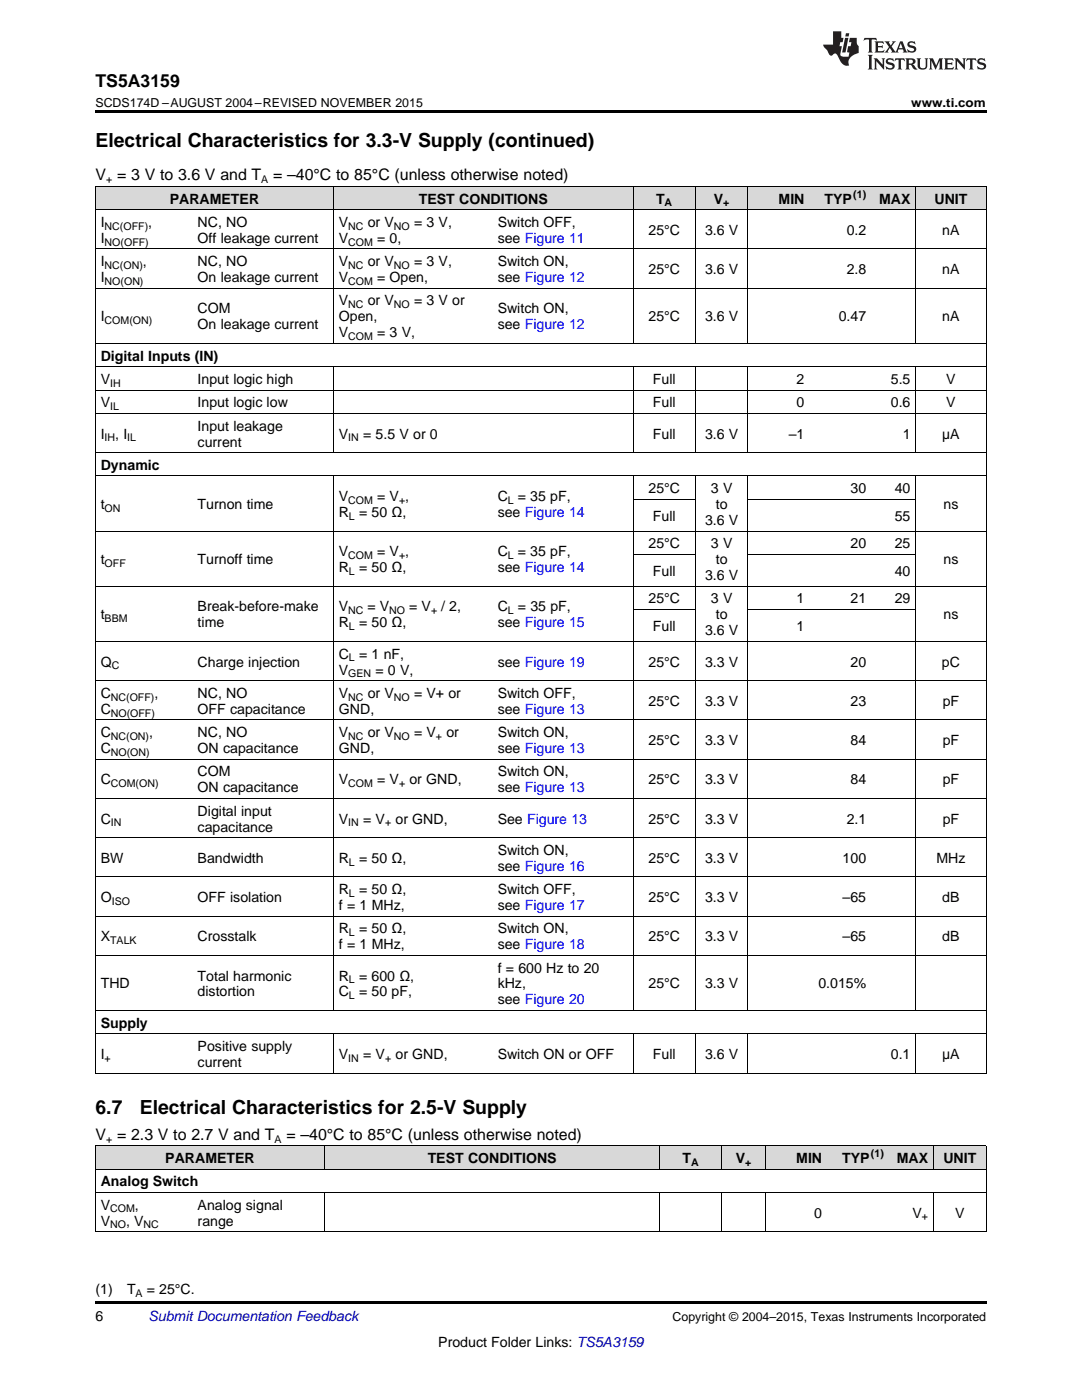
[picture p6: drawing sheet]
<svg xmlns="http://www.w3.org/2000/svg" width="216mm" height="279mm" viewBox="0 0 216 279" stroke-linecap="round" stroke-linejoin="round" font-family="sans-serif">
<defs><g id="words">
<g font-size="3.9">
<text x="19" y="29.3">Electrical Characteristics for 3.3-V Supply (continued)</text>
<text x="19" y="222.3">6.7</text>
<text x="27.9" y="222.3">Electrical Characteristics for 2.5-V Supply</text>
</g>
<text font-size="3.5" x="19" y="17.3">TS5A3159</text>
<g font-size="3.2">
<text x="19" y="36">V = 3 V to 3.6 V and T</text>
<text x="54.5" y="36">= –40°C to 85°C (unless otherwise noted)</text>
<text x="19" y="227.4">V = 2.3 V to 2.7 V and T</text>
<text x="57.1" y="227.4">= –40°C to 85°C (unless otherwise noted)</text>
</g>
<g font-size="2.8">
<text x="33.9" y="40.6">PARAMETER</text>
<text x="83.6" y="40.6">TEST CONDITIONS</text>
<text x="130.9" y="40.6">T</text>
<text x="142.5" y="40.6">V</text>
<text x="155.4" y="40.6">MIN</text>
<text x="164.5" y="40.6">TYP</text>
<text x="175.4" y="40.6">MAX</text>
<text x="186.5" y="40.6">UNIT</text>
<text x="20.1" y="45.3">I</text>
<text x="29.6" y="45.3">,</text>
<text x="39.4" y="45.3">NC, NO</text>
<text x="67.6" y="45.3">V</text>
<text x="73.4" y="45.3">or V</text>
<text x="82.6" y="45.3">= 3 V,</text>
<text x="99.3" y="45.3">Switch OFF,</text>
<text x="129.4" y="46.9">25°C</text>
<text x="140.7" y="46.9">3.6 V</text>
<text x="168.9" y="46.9">0.2</text>
<text x="188" y="46.9">nA</text>
<text x="20.1" y="48.5">I</text>
<text x="20.1" y="53.1">I</text>
<text x="28.5" y="53.1">,</text>
<text x="39.4" y="48.5">Off leakage current</text>
<text x="39.4" y="53.1">NC, NO</text>
<text x="67.6" y="48.5">V</text>
<text x="67.6" y="53.1">V</text>
<text x="73.4" y="53.1">or V</text>
<text x="75.2" y="48.5">= 0,</text>
<text x="82.6" y="53.1">= 3 V,</text>
<text x="99.3" y="48.5">see Figure 11</text>
<text x="99.3" y="53.1">Switch ON,</text>
<text x="20.1" y="56.3">I</text>
<text x="39.4" y="56.3">On leakage current</text>
<text x="67.6" y="56.3">V</text>
<text x="75.2" y="56.3">= Open,</text>
<text x="99.3" y="56.3">see Figure 12</text>
<text x="129.4" y="54.7">25°C</text>
<text x="140.7" y="54.7">3.6 V</text>
<text x="168.9" y="54.7">2.8</text>
<text x="188" y="54.7">nA</text>
<text x="20.1" y="64.1">I</text>
<text x="39.4" y="62.5">COM</text>
<text x="39.4" y="65.7">On leakage current</text>
<text x="67.6" y="61">V</text>
<text x="67.6" y="64.1">Open,</text>
<text x="73.4" y="61">or V</text>
<text x="82.6" y="61">= 3 V or</text>
<text x="99.3" y="62.5">Switch ON,</text>
<text x="99.3" y="65.7">see Figure 12</text>
<text x="129.4" y="64.1">25°C</text>
<text x="140.7" y="64.1">3.6 V</text>
<text x="167.4" y="64.1">0.47</text>
<text x="188" y="64.1">nA</text>
<text x="20.1" y="72">Digital Inputs (IN)</text>
<text x="67.6" y="67.3">V</text>
<text x="75.2" y="67.3">= 3 V,</text>
<text x="20.1" y="76.6">V</text>
<text x="39.4" y="76.6">Input logic high</text>
<text x="130.3" y="76.6">Full</text>
<text x="159" y="76.6">2</text>
<text x="177.8" y="76.6">5.5</text>
<text x="188.8" y="76.6">V</text>
<text x="20.1" y="81.3">V</text>
<text x="39.4" y="81.3">Input logic low</text>
<text x="130.3" y="81.3">Full</text>
<text x="159" y="81.3">0</text>
<text x="177.8" y="81.3">0.6</text>
<text x="188.8" y="81.3">V</text>
<text x="20.1" y="87.5">I</text>
<text x="23" y="87.5">, I</text>
<text x="39.4" y="85.9">Input leakage</text>
<text x="39.4" y="89.1">current</text>
<text x="67.6" y="87.5">V</text>
<text x="72.5" y="87.5">= 5.5 V or 0</text>
<text x="130.3" y="87.5">Full</text>
<text x="140.7" y="87.5">3.6 V</text>
<text x="157.4" y="87.5">–1</text>
<text x="180.1" y="87.5">1</text>
<text x="188" y="87.5">µA</text>
<text x="20.1" y="93.8">Dynamic</text>
<text x="20.1" y="101.6">t</text>
<text x="39.4" y="101.6">Turnon time</text>
<text x="67.6" y="100">V</text>
<text x="75.2" y="100">= V ,</text>
<text x="99.3" y="100">C</text>
<text x="103.3" y="100">= 35 pF,</text>
<text x="129.4" y="98.4">25°C</text>
<text x="141.9" y="98.4">3 V</text>
<text x="142.8" y="101.6">to</text>
<text x="169.7" y="98.4">30</text>
<text x="178.5" y="98.4">40</text>
<text x="188.3" y="101.6">ns</text>
<text x="67.6" y="103.2">R</text>
<text x="71.6" y="103.2">= 50 Ω,</text>
<text x="99.3" y="103.2">see Figure 14</text>
<text x="130.3" y="103.9">Full</text>
<text x="140.7" y="104.8">3.6 V</text>
<text x="178.5" y="103.9">55</text>
<text x="20.1" y="112.6">t</text>
<text x="39.4" y="112.6">Turnoff time</text>
<text x="67.6" y="111">V</text>
<text x="75.2" y="111">= V ,</text>
<text x="99.3" y="111">C</text>
<text x="103.3" y="111">= 35 pF,</text>
<text x="129.4" y="109.4">25°C</text>
<text x="141.9" y="109.4">3 V</text>
<text x="142.8" y="112.6">to</text>
<text x="169.7" y="109.4">20</text>
<text x="178.5" y="109.4">25</text>
<text x="188.3" y="112.6">ns</text>
<text x="67.6" y="114.2">R</text>
<text x="71.6" y="114.2">= 50 Ω,</text>
<text x="99.3" y="114.2">see Figure 14</text>
<text x="130.3" y="114.9">Full</text>
<text x="140.7" y="115.8">3.6 V</text>
<text x="178.5" y="114.9">40</text>
<text x="20.1" y="123.6">t</text>
<text x="39.4" y="122">Break-before-make</text>
<text x="39.4" y="125.2">time</text>
<text x="67.6" y="122">V</text>
<text x="67.6" y="125.2">R</text>
<text x="71.6" y="125.2">= 50 Ω,</text>
<text x="73.3" y="122">= V</text>
<text x="81.7" y="122">= V</text>
<text x="88.1" y="122">/ 2,</text>
<text x="99.3" y="122">C</text>
<text x="99.3" y="125.2">see Figure 15</text>
<text x="103.3" y="122">= 35 pF,</text>
<text x="129.4" y="120.4">25°C</text>
<text x="130.3" y="125.9">Full</text>
<text x="141.9" y="120.4">3 V</text>
<text x="142.8" y="123.6">to</text>
<text x="159" y="120.4">1</text>
<text x="159" y="125.9">1</text>
<text x="169.7" y="120.4">21</text>
<text x="178.5" y="120.4">29</text>
<text x="188.3" y="123.6">ns</text>
<text x="67.6" y="131.4">C</text>
<text x="71.6" y="131.4">= 1 nF,</text>
<text x="140.7" y="126.8">3.6 V</text>
<text x="20.1" y="133">Q</text>
<text x="39.4" y="133">Charge injection</text>
<text x="67.6" y="134.6">V</text>
<text x="74.9" y="134.6">= 0 V,</text>
<text x="99.3" y="133">see Figure 19</text>
<text x="129.4" y="133">25°C</text>
<text x="140.7" y="133">3.3 V</text>
<text x="169.7" y="133">20</text>
<text x="188" y="133">pC</text>
<text x="20.1" y="139.3">C</text>
<text x="20.1" y="142.5">C</text>
<text x="30.8" y="139.3">,</text>
<text x="39.4" y="139.3">NC, NO</text>
<text x="39.4" y="142.5">OFF capacitance</text>
<text x="67.6" y="139.3">V</text>
<text x="67.6" y="142.5">GND,</text>
<text x="73.4" y="139.3">or V</text>
<text x="82.6" y="139.3">= V+ or</text>
<text x="99.3" y="139.3">Switch OFF,</text>
<text x="99.3" y="142.5">see Figure 13</text>
<text x="129.4" y="140.9">25°C</text>
<text x="140.7" y="140.9">3.3 V</text>
<text x="169.7" y="140.9">23</text>
<text x="188.1" y="140.9">pF</text>
<text x="20.1" y="147.1">C</text>
<text x="29.8" y="147.1">,</text>
<text x="39.4" y="147.1">NC, NO</text>
<text x="67.6" y="147.1">V</text>
<text x="73.4" y="147.1">or V</text>
<text x="82.6" y="147.1">= V</text>
<text x="89.1" y="147.1">or</text>
<text x="99.3" y="147.1">Switch ON,</text>
<text x="129.4" y="148.7">25°C</text>
<text x="140.7" y="148.7">3.3 V</text>
<text x="169.7" y="148.7">84</text>
<text x="188.1" y="148.7">pF</text>
<text x="20.1" y="150.3">C</text>
<text x="39.4" y="150.3">ON capacitance</text>
<text x="39.4" y="154.9">COM</text>
<text x="67.6" y="150.3">GND,</text>
<text x="99.3" y="150.3">see Figure 13</text>
<text x="99.3" y="154.9">Switch ON,</text>
<text x="20.1" y="156.5">C</text>
<text x="39.4" y="158.1">ON capacitance</text>
<text x="67.6" y="156.5">V</text>
<text x="75.2" y="156.5">= V</text>
<text x="81.7" y="156.5">or GND,</text>
<text x="99.3" y="158.1">see Figure 13</text>
<text x="129.4" y="156.5">25°C</text>
<text x="140.7" y="156.5">3.3 V</text>
<text x="169.7" y="156.5">84</text>
<text x="188.1" y="156.5">pF</text>
<text x="20.1" y="164.4">C</text>
<text x="39.4" y="162.8">Digital input</text>
<text x="39.4" y="165.9">capacitance</text>
<text x="67.6" y="164.4">V</text>
<text x="72.5" y="164.4">= V</text>
<text x="78.9" y="164.4">or GND,</text>
<text x="99.3" y="164.4">See Figure 13</text>
<text x="129.4" y="164.4">25°C</text>
<text x="140.7" y="164.4">3.3 V</text>
<text x="168.9" y="164.4">2.1</text>
<text x="188.1" y="164.4">pF</text>
<text x="20.1" y="172.2">BW</text>
<text x="39.4" y="172.2">Bandwidth</text>
<text x="67.6" y="172.2">R</text>
<text x="71.6" y="172.2">= 50 Ω,</text>
<text x="99.3" y="170.6">Switch ON,</text>
<text x="99.3" y="173.8">see Figure 16</text>
<text x="129.4" y="172.2">25°C</text>
<text x="140.7" y="172.2">3.3 V</text>
<text x="168.1" y="172.2">100</text>
<text x="186.9" y="172.2">MHz</text>
<text x="67.6" y="178.4">R</text>
<text x="71.6" y="178.4">= 50 Ω,</text>
<text x="99.3" y="178.4">Switch OFF,</text>
<text x="20.1" y="180">O</text>
<text x="39.4" y="180">OFF isolation</text>
<text x="67.6" y="181.6">f = 1 MHz,</text>
<text x="99.3" y="181.6">see Figure 17</text>
<text x="129.4" y="180">25°C</text>
<text x="140.7" y="180">3.3 V</text>
<text x="168.1" y="180">–65</text>
<text x="188" y="180">dB</text>
<text x="20.1" y="187.9">X</text>
<text x="39.4" y="187.9">Crosstalk</text>
<text x="67.6" y="186.3">R</text>
<text x="67.6" y="189.4">f = 1 MHz,</text>
<text x="71.6" y="186.3">= 50 Ω,</text>
<text x="99.3" y="186.3">Switch ON,</text>
<text x="99.3" y="189.4">see Figure 18</text>
<text x="129.4" y="187.9">25°C</text>
<text x="140.7" y="187.9">3.3 V</text>
<text x="168.1" y="187.9">–65</text>
<text x="188" y="187.9">dB</text>
<text x="20.1" y="197.3">THD</text>
<text x="39.4" y="195.7">Total harmonic</text>
<text x="67.6" y="195.7">R</text>
<text x="71.6" y="195.7">= 600 Ω,</text>
<text x="99.3" y="194.1">f = 600 Hz to 20</text>
<text x="99.3" y="197.3">kHz,</text>
<text x="129.4" y="197.3">25°C</text>
<text x="140.7" y="197.3">3.3 V</text>
<text x="163.3" y="197.3">0.015%</text>
<text x="39.4" y="198.9">distortion</text>
<text x="67.6" y="198.9">C</text>
<text x="71.6" y="198.9">= 50 pF,</text>
<text x="99.3" y="200.4">see Figure 20</text>
<text x="20.1" y="205.1">Supply</text>
<text x="39.4" y="209.8">Positive supply</text>
<text x="20.1" y="211.3">I</text>
<text x="39.4" y="212.9">current</text>
<text x="67.6" y="211.3">V</text>
<text x="72.5" y="211.3">= V</text>
<text x="78.9" y="211.3">or GND,</text>
<text x="99.3" y="211.3">Switch ON or OFF</text>
<text x="130.3" y="211.3">Full</text>
<text x="140.7" y="211.3">3.6 V</text>
<text x="177.8" y="211.3">0.1</text>
<text x="188" y="211.3">μA</text>
<text x="33" y="232.1">PARAMETER</text>
<text x="85.3" y="232.1">TEST CONDITIONS</text>
<text x="136.2" y="232.1">T</text>
<text x="146.8" y="232.1">V</text>
<text x="158.9" y="232.1">MIN</text>
<text x="168.1" y="232.1">TYP</text>
<text x="178.9" y="232.1">MAX</text>
<text x="188.2" y="232.1">UNIT</text>
<text x="20.1" y="236.7">Analog Switch</text>
<text x="20.1" y="241.4">V</text>
<text x="20.1" y="244.6">V</text>
<text x="25.1" y="244.6">, V</text>
<text x="26.9" y="241.4">,</text>
<text x="39.4" y="241.4">Analog signal</text>
<text x="39.4" y="244.6">range</text>
<text x="162.5" y="243">0</text>
<text x="182.1" y="243">V</text>
<text x="190.6" y="243">V</text>
<text x="19" y="258.2">(1)</text>
<text x="19" y="263.6">6</text>
<text x="25.4" y="258.2">T</text>
<text x="29.3" y="258.2">= 25°C.</text>
<text x="87.5" y="268.9">Product Folder Links: TS5A3159</text>
</g>
<text font-size="2.8" fill="#0000c8" x="29.6" y="263.6">Submit Documentation Feedback</text>
<g font-size="2.5">
<text x="19" y="21.4">SCDS174D –AUGUST 2004–REVISED NOVEMBER 2015</text>
<text x="181.8" y="21.4">www.ti.com</text>
<text x="134.2" y="263.6">Copyright © 2004–2015, Texas Instruments Incorporated</text>
</g>
<g font-size="2.1">
<text x="21.2" y="36.6">+</text>
<text x="52.1" y="36.6">A</text>
<text x="132.6" y="41.2">A</text>
<text x="144.3" y="41.2">+</text>
<text x="170.3" y="39.5">(1)</text>
<text x="20.9" y="45.9">NC(OFF)</text>
<text x="69.5" y="45.9">NC</text>
<text x="78.6" y="45.9">NO</text>
<text x="20.9" y="49">NO(OFF)</text>
<text x="20.9" y="53.7">NC(ON)</text>
<text x="69.5" y="49">COM</text>
<text x="69.5" y="53.7">NC</text>
<text x="78.6" y="53.7">NO</text>
<text x="20.9" y="56.9">NO(ON)</text>
<text x="69.5" y="56.9">COM</text>
<text x="20.9" y="64.7">COM(ON)</text>
<text x="69.5" y="61.5">NC</text>
<text x="78.6" y="61.5">NO</text>
<text x="69.5" y="67.9">COM</text>
<text x="22" y="77.2">IH</text>
<text x="22" y="81.8">IL</text>
<text x="20.9" y="88.1">IH</text>
<text x="25.4" y="88.1">IL</text>
<text x="69.5" y="88.1">IN</text>
<text x="69.5" y="100.6">COM</text>
<text x="79.6" y="100.6">+</text>
<text x="101.3" y="100.6">L</text>
<text x="20.9" y="102.2">ON</text>
<text x="69.6" y="103.8">L</text>
<text x="20.9" y="113.2">OFF</text>
<text x="69.5" y="111.6">COM</text>
<text x="79.6" y="111.6">+</text>
<text x="101.3" y="111.6">L</text>
<text x="69.6" y="114.8">L</text>
<text x="20.9" y="124.2">BBM</text>
<text x="69.5" y="122.6">NC</text>
<text x="69.6" y="125.8">L</text>
<text x="77.7" y="122.6">NO</text>
<text x="86" y="122.6">+</text>
<text x="101.3" y="122.6">L</text>
<text x="22.3" y="133.6">C</text>
<text x="69.5" y="135.2">GEN</text>
<text x="69.6" y="132">L</text>
<text x="22.1" y="139.8">NC(OFF)</text>
<text x="22.1" y="143">NO(OFF)</text>
<text x="69.5" y="139.8">NC</text>
<text x="78.6" y="139.8">NO</text>
<text x="22.1" y="147.7">NC(ON)</text>
<text x="69.5" y="147.7">NC</text>
<text x="78.6" y="147.7">NO</text>
<text x="87" y="147.7">+</text>
<text x="22.1" y="150.8">NO(ON)</text>
<text x="22.1" y="157.1">COM(ON)</text>
<text x="69.5" y="157.1">COM</text>
<text x="79.6" y="157.1">+</text>
<text x="22.1" y="164.9">IN</text>
<text x="69.5" y="164.9">IN</text>
<text x="76.8" y="164.9">+</text>
<text x="69.6" y="172.8">L</text>
<text x="69.6" y="179">L</text>
<text x="22.3" y="180.6">ISO</text>
<text x="22" y="188.4">TALK</text>
<text x="69.6" y="186.8">L</text>
<text x="69.6" y="196.3">L</text>
<text x="69.6" y="199.4">L</text>
<text x="20.9" y="211.9">+</text>
<text x="69.5" y="211.9">IN</text>
<text x="76.8" y="211.9">+</text>
<text x="21.2" y="228.1">+</text>
<text x="54.8" y="228.1">A</text>
<text x="137.9" y="232.7">A</text>
<text x="148.7" y="232.7">+</text>
<text x="173.8" y="231">(1)</text>
<text x="22" y="242">COM</text>
<text x="22" y="245.1">NO</text>
<text x="28.6" y="245.1">NC</text>
<text x="184" y="243.6">+</text>
<text x="27" y="258.8">A</text>
</g>
</g></defs>
<g fill="#d8d8d8">
<path d="M19 228.7h19.4v4.7h-19.4z"/>
<path d="M38.4 228.7h26.4v4.7h-26.4z"/>
<path d="M64.8 228.7h37v4.7h-37z"/>
<path d="M101.8 228.7h1.7v4.7h-1.7z"/>
<path d="M103.5 228.7h28.2v4.7h-28.2z"/>
<path d="M131.7 228.7h12.3v4.7h-12.3z"/>
<path d="M144 228.7h8.8v4.7h-8.8z"/>
<path d="M152.8 228.7h12.3v4.7h-12.3z"/>
<path d="M165.1 228.7h12.4v4.7h-12.4z"/>
<path d="M177.5 228.7h8.8v4.7h-8.8z"/>
<path d="M186.3 228.7h10.5v4.7h-10.5z"/>
<path d="M19 37.3h19.4v4.6h-19.4z"/>
<path d="M38.4 37.3h28.2v4.6h-28.2z"/>
<path d="M66.6 37.3h31.6v4.6h-31.6z"/>
<path d="M98.2 37.3h28.2v4.6h-28.2z"/>
<path d="M126.4 37.3h12.3v4.6h-12.3z"/>
<path d="M138.7 37.3h10.6v4.6h-10.6z"/>
<path d="M149.3 37.3h12.3v4.6h-12.3z"/>
<path d="M161.6 37.3h12.4v4.6h-12.4z"/>
<path d="M174 37.3h8.7v4.6h-8.7z"/>
<path d="M182.7 37.3h14.1v4.6h-14.1z"/>
</g>
<path d="M19 22h177.8v.5h-177.8zM19 259.7h177.8v.5h-177.8z" fill="#000"/>
<g fill="none" stroke="#000" stroke-width=".2">
<path d="M19 37.2h177.8M19.1 37.2v177M66.5 37.2v31.4M126.3 37.2v31.4M138.7 37.2v31.4M149.2 37.2v31.4M182.7 37.2v31.4M196.8 37.2v177M19 57.5h177.8M19 49.7h177.8M19 41.9h177.8M19 77.8h177.8"/>
<path d="M19 73.2h177.8M19 68.5h177.8M66.5 73.2v17.2M126.3 73.2v17.2M138.7 73.2v17.2M149.2 73.2v17.2M182.7 73.2v17.2M19 95h177.8M19 90.3h177.8M19 82.5h177.8M66.5 95v106.7M126.3 95v106.7"/>
<path d="M126.4 99.6h12.3M138.7 95v106.7M149.2 95v106.7M149.3 99.6h33.4M182.7 95v106.7M19 117h177.8M19 106h177.8M126.4 110.6h12.3M149.3 110.6h33.4M19 135.8h177.8M19 128h177.8M126.4 121.7h12.3"/>
<path d="M149.3 121.7h33.4M19 159.3h177.8M19 151.5h177.8M19 143.7h177.8M19 175h177.8M19 167.2h177.8M19 190.7h177.8M19 182.8h177.8M19 214.2h177.8M19 206.3h177.8M19 201.7h177.8M66.5 206.4v7.8"/>
<path d="M126.3 206.4v7.8M138.7 206.4v7.8M149.2 206.4v7.8M182.7 206.4v7.8M19 238h177.8M19 233.3h177.8M19 228.7h177.8M19.1 228.7v17.2M64.8 228.7v4.7M64.8 238v7.9M131.6 228.7v4.7M131.6 238v7.9"/>
<path d="M144 228.7v4.7M144 238v7.9M152.8 228.7v4.7M152.8 238v7.9M186.2 228.7v4.7M186.2 238v7.9M196.8 228.7v17.2M19 245.8h177.8"/>
</g>
<g fill="#231f20">
<path d="M172.5 7.6l-.1 .5 .4-.2h.6v.1v2.1l-.2 .4h.9l-.2-.4v-2.1l.1-.1h.5l.5 .2-.2-.5zM174.5 8.3l.2 .3v1.5l-.2 .4h1.8l.2-.6a1.04 1.04 0 0 1-1.3 .2v-.7h.6l.3 .2v-.6l-.3 .2h-.6v-.6l.8-.1 .4 .3-.2-.5zM176.5 8.3l.9 1.1-.9 1.1h.8l-.2-.2 .4-.7 .5 .7-.2 .2h1.5l-.2-.2 .2-.4h.9l.1 .4-.2 .2h1l-.3-.3-.7-1.9h-.5l-.9 2-.8-1 .9-1h-.8l.1 .3-.4 .5-.3-.6 .1-.2zM179.7 8.6l.4 1h-.7zM181.3 8.4a.63 .63 0 0 0-.2 .7 .63 .63 0 0 0 .6 .4l.6 .2 .1 .2a.75 .75 0 0 1-.7 .4 .75 .75 0 0 1-.6-.5l.1 .7 .1-.1a1.11 1.11 0 0 0 1.5-.6 1.13 1.13 0 0 0-1.2-.8l-.1-.4a1.04 1.04 0 0 1 1.2 .2l-.2-.5-.2 .1-.4-.2zM173.2 10.9l.2 .4v2.2l-.2 .4h1l-.3-.4v-2.2l.3-.4zM174.3 11.6l.3 .4v1.5l-.3 .4h.8l-.2-.4v-1.3l1.5 1.7v-1.9l.2-.4h-.7l.2 .4v.9l-1.1-1.3zM177 11.8a.62 .62 0 0 0-.2 .7 .62 .62 0 0 0 .6 .4l.6 .1 .1 .3a.76 .76 0 0 1-.7 .3 .76 .76 0 0 1-.7-.4l.2 .7 .1-.1a1.11 1.11 0 0 0 1.5-.6 1.13 1.13 0 0 0-1.2-.8l-.1-.4a1.04 1.04 0 0 1 1.2 .2l-.2-.6-.2 .1-.5-.1zM178.7 11.6l-.2 .6a.61 .61 0 0 1 .8-.3v1.6l-.2 .4h.9l-.2-.4v-1.6a.63 .63 0 0 1 .7 .3l-.1-.6zM180.6 11.6l.3 .4v1.5l-.3 .4h1l-.2-.2-.1-.8 .6 .2a.76 .76 0 0 0 1.2 .7l-1-1a.58 .58 0 0 0 .6-.5 .58 .58 0 0 0-.5-.6zM181.4 11.9h.1a.45 .45 0 0 1 .5 .1 .45 .45 0 0 1 .1 .5l-.8 .2zM182.9 11.6l.2 .2a2.17 2.17 0 0 0 .3 1.9 .99 .99 0 0 0 1.6-.6v-1.1l.2-.4h-.7l.2 .2a1.92 1.92 0 0 1-.2 1.8 .6 .6 0 0 1-.9-.5v-1.1l.2-.4zM185.4 11.6l.2 .4v1.5l-.2 .4h.7l-.2-.4v-1.4l.8 1.8 .8-1.8v1.4l-.2 .4h.9l-.2-.4v-1.5l.2-.4h-.8l-.6 1.5-.6-1.5zM188.4 11.6l.2 .4v1.5l-.2 .4h1.8l.1-.6a1.04 1.04 0 0 1-1.2 .1v-.6h.5l.4 .2v-.6l-.4 .2h-.5v-.7h.8l.3 .3-.1-.6zM190.5 11.6l.2 .4v1.5l-.2 .4h.7l-.2-.4v-1.3l1.5 1.7v-1.9l.2-.4h-.7l.2 .4v.9l-1.1-1.3zM192.9 11.6l-.1 .6a.61 .61 0 0 1 .7-.3l.1 1.6-.3 .4h1l-.3-.4 .1-1.6a.63 .63 0 0 1 .7 .3l-.1-.6zM195.2 11.8a.62 .62 0 0 0-.2 .7 .62 .62 0 0 0 .6 .4l.6 .1 .1 .3a.76 .76 0 0 1-.7 .3 .76 .76 0 0 1-.6-.4l.1 .7 .1-.1a1.11 1.11 0 0 0 1.6-.6 1.13 1.13 0 0 0-1.3-.8l-.1-.4a1.04 1.04 0 0 1 1.2 .2l-.1-.6-.2 .1-.5-.1z"/>
<path d="M166.2 6.3v2.6h-1.9v.4l.8 .9a.91 .91 0 0 0 1 .8 .56 .56 0 0 1 .5-.3 .56 .56 0 0 1 .5 .3l.4 .8a1.53 1.53 0 0 0 1.9 1.2 1.54 1.54 0 0 1 1-2.1l.9-.3v-1.4a1.52 1.52 0 0 1-.4-1.6h-1.3l-.2 .8h.5l-.2 .8h-.5l-.1 1v.2l.4 .1-.2 .8a1.93 1.93 0 0 1-1.6-.3l.3-1.8h-.5l.2-.8h.4l.2-.8h-.4v-1.3zM168.6 7.6l-.6 2.9h.7l.6-2.9zM168.8 6.6l-.1 .7h.6l.2-.7z"/>
</g>
<use href="#words"/>
</svg>
